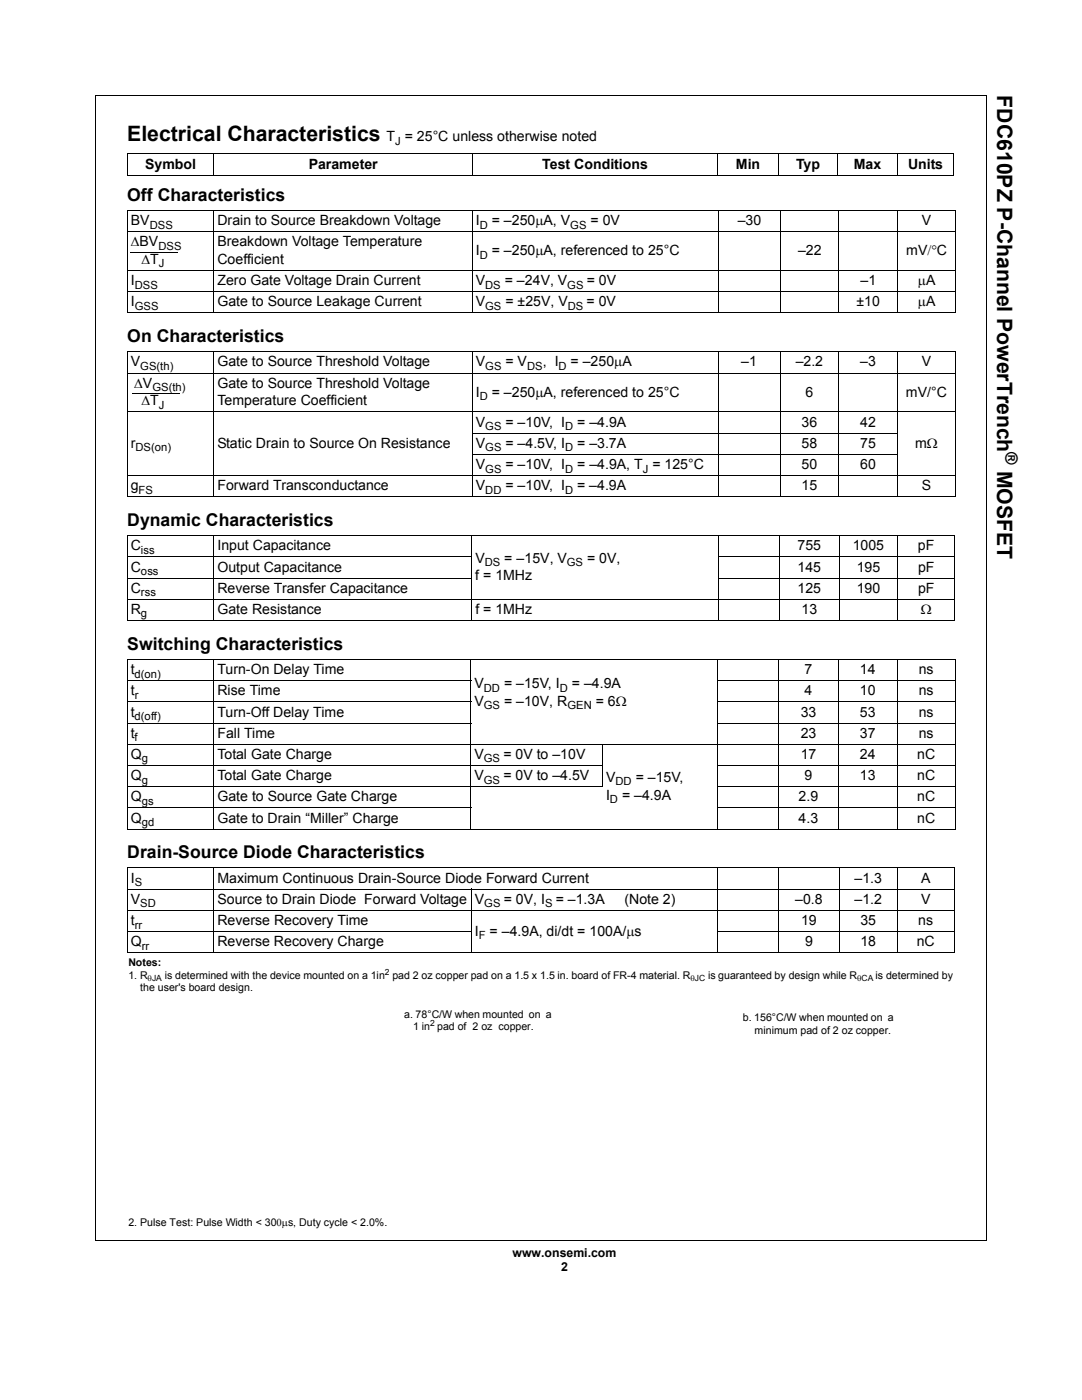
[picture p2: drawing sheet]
<svg xmlns="http://www.w3.org/2000/svg" width="216mm" height="279mm" viewBox="0 0 216 279" stroke-linecap="round" stroke-linejoin="round" font-family="sans-serif">
<defs><g id="words">
<g font-size="4.2">
<text x="199" y="19.1" transform="rotate(90 199 19.1)">FDC610PZ P-Channel PowerTrench</text>
<text x="25.4" y="28.2">Electrical Characteristics</text>
<text x="199" y="94" transform="rotate(90 199 94)">MOSFET</text>
</g>
<g font-size="3.5">
<text x="25.4" y="40.1">Off Characteristics</text>
<text x="25.4" y="68.3">On Characteristics</text>
<text x="25.4" y="105">Dynamic Characteristics</text>
<text x="25.4" y="129.7">Switching Characteristics</text>
<text x="25.4" y="171.3">Drain-Source Diode Characteristics</text>
</g>
<text font-size="3.4" x="200.7" y="90.3" transform="rotate(90 200.7 90.3)">®</text>
<g font-size="2.8">
<text x="77.1" y="28.2">T = 25°C unless otherwise noted</text>
<text x="29" y="33.8">Symbol</text>
<text x="61.6" y="33.8">Parameter</text>
<text x="108.2" y="33.8">Test Conditions</text>
<text x="146.9" y="33.8">Min</text>
<text x="158.8" y="33.8">Typ</text>
<text x="170.4" y="33.8">Max</text>
<text x="181.2" y="33.8">Units</text>
<text x="26.1" y="44.9">BV</text>
<text x="43.4" y="44.9">Drain to Source Breakdown Voltage</text>
<text x="94.9" y="44.9">I</text>
<text x="98.1" y="44.9">= –250µA, V</text>
<text x="117.9" y="44.9">= 0V</text>
<text x="147.2" y="44.9">–30</text>
<text x="184" y="44.9">V</text>
<text x="26.1" y="49.1">∆BV</text>
<text x="28.2" y="52.7">∆T</text>
<text x="43.4" y="49.1">Breakdown Voltage Temperature</text>
<text x="43.4" y="52.7">Coefficient</text>
<text x="94.9" y="50.9">I</text>
<text x="98.1" y="50.9">= –250µA, referenced to 25°C</text>
<text x="159.3" y="50.9">–22</text>
<text x="180.8" y="50.9">mV/°C</text>
<text x="26.1" y="56.9">I</text>
<text x="43.4" y="56.9">Zero Gate Voltage Drain Current</text>
<text x="94.9" y="56.9">V</text>
<text x="100.8" y="56.9">= –24V, V</text>
<text x="117.1" y="56.9">= 0V</text>
<text x="171.7" y="56.9">–1</text>
<text x="183.2" y="56.9">µA</text>
<text x="26.1" y="61.2">I</text>
<text x="43.4" y="61.2">Gate to Source Leakage Current</text>
<text x="94.9" y="61.2">V</text>
<text x="100.8" y="61.2">= ±25V, V</text>
<text x="117.1" y="61.2">= 0V</text>
<text x="170.9" y="61.2">±10</text>
<text x="183.2" y="61.2">µA</text>
<text x="26.1" y="73.1">V</text>
<text x="26.8" y="77.4">∆V</text>
<text x="43.4" y="73.1">Gate to Source Threshold Voltage</text>
<text x="43.4" y="77.4">Gate to Source Threshold Voltage</text>
<text x="94.9" y="73.1">V</text>
<text x="100.9" y="73.1">= V</text>
<text x="108.3" y="73.1">, I</text>
<text x="113.9" y="73.1">= –250µA</text>
<text x="147.9" y="73.1">–1</text>
<text x="158.8" y="73.1">–2.2</text>
<text x="171.6" y="73.1">–3</text>
<text x="183.9" y="73.1">V</text>
<text x="28.2" y="80.9">∆T</text>
<text x="43.4" y="80.9">Temperature Coefficient</text>
<text x="94.9" y="79.1">I</text>
<text x="98.1" y="79.1">= –250µA, referenced to 25°C</text>
<text x="160.7" y="79.1">6</text>
<text x="180.8" y="79.1">mV/°C</text>
<text x="26.1" y="89.4">r</text>
<text x="43.4" y="89.4">Static Drain to Source On Resistance</text>
<text x="94.9" y="85.1">V</text>
<text x="94.9" y="89.4">V</text>
<text x="100.9" y="85.1">= –10V, I</text>
<text x="100.9" y="89.4">= –4.5V, I</text>
<text x="115.2" y="85.1">= –4.9A</text>
<text x="115.2" y="89.4">= –3.7A</text>
<text x="160" y="85.1">36</text>
<text x="160" y="89.4">58</text>
<text x="171.6" y="85.1">42</text>
<text x="171.6" y="89.4">75</text>
<text x="182.6" y="89.4">mΩ</text>
<text x="94.9" y="93.6">V</text>
<text x="100.9" y="93.6">= –10V, I</text>
<text x="115.2" y="93.6">= –4.9A, T = 125°C</text>
<text x="160" y="93.6">50</text>
<text x="171.6" y="93.6">60</text>
<text x="26.1" y="97.8">g</text>
<text x="43.4" y="97.8">Forward Transconductance</text>
<text x="94.9" y="97.8">V</text>
<text x="100.9" y="97.8">= –10V, I</text>
<text x="115.2" y="97.8">= –4.9A</text>
<text x="160" y="97.8">15</text>
<text x="183.9" y="97.8">S</text>
<text x="26.1" y="109.8">C</text>
<text x="43.4" y="109.8">Input Capacitance</text>
<text x="94.8" y="112.3">V</text>
<text x="100.6" y="112.3">= –15V, V</text>
<text x="117.2" y="112.3">= 0V,</text>
<text x="159.2" y="109.8">755</text>
<text x="170.2" y="109.8">1005</text>
<text x="183.2" y="109.8">pF</text>
<text x="26.1" y="114.1">C</text>
<text x="26.1" y="118.3">C</text>
<text x="43.4" y="114.1">Output Capacitance</text>
<text x="43.4" y="118.3">Reverse Transfer Capacitance</text>
<text x="94.8" y="115.8">f = 1MHz</text>
<text x="159.2" y="114.1">145</text>
<text x="159.2" y="118.3">125</text>
<text x="170.9" y="114.1">195</text>
<text x="170.9" y="118.3">190</text>
<text x="183.2" y="114.1">pF</text>
<text x="183.2" y="118.3">pF</text>
<text x="26.1" y="122.5">R</text>
<text x="43.4" y="122.5">Gate Resistance</text>
<text x="94.8" y="122.5">f = 1MHz</text>
<text x="159.9" y="122.5">13</text>
<text x="183.7" y="122.5">Ω</text>
<text x="26.1" y="134.5">t</text>
<text x="43.4" y="134.5">Turn-On Delay Time</text>
<text x="94.7" y="137.4">V</text>
<text x="100.6" y="137.4">= –15V, I</text>
<text x="114.1" y="137.4">= –4.9A</text>
<text x="160.5" y="134.5">7</text>
<text x="171.6" y="134.5">14</text>
<text x="183.3" y="134.5">ns</text>
<text x="26.1" y="138.8">t</text>
<text x="26.1" y="143">t</text>
<text x="43.4" y="138.8">Rise Time</text>
<text x="43.4" y="143">Turn-Off Delay Time</text>
<text x="94.7" y="140.9">V</text>
<text x="100.6" y="140.9">= –10V, R</text>
<text x="118.9" y="140.9">= 6Ω</text>
<text x="159.8" y="143">33</text>
<text x="160.5" y="138.8">4</text>
<text x="171.6" y="143">53</text>
<text x="171.6" y="138.8">10</text>
<text x="183.3" y="143">ns</text>
<text x="183.3" y="138.8">ns</text>
<text x="26.1" y="147.2">t</text>
<text x="43.4" y="147.2">Fall Time</text>
<text x="159.8" y="147.2">23</text>
<text x="171.6" y="147.2">37</text>
<text x="183.3" y="147.2">ns</text>
<text x="26.1" y="151.5">Q</text>
<text x="26.1" y="155.7">Q</text>
<text x="43.4" y="151.5">Total Gate Charge</text>
<text x="43.4" y="155.7">Total Gate Charge</text>
<text x="94.7" y="151.5">V</text>
<text x="94.7" y="155.7">V</text>
<text x="100.4" y="151.5">= 0V to –10V</text>
<text x="100.4" y="155.7">= 0V to –4.5V</text>
<text x="159.8" y="151.5">17</text>
<text x="160.5" y="155.7">9</text>
<text x="171.6" y="155.7">13</text>
<text x="171.6" y="151.5">24</text>
<text x="183" y="155.7">nC</text>
<text x="183" y="151.5">nC</text>
<text x="26.1" y="159.9">Q</text>
<text x="43.4" y="159.9">Gate to Source Gate Charge</text>
<text x="120.9" y="156">V</text>
<text x="120.9" y="159.6">I</text>
<text x="124.1" y="159.6">= –4.9A</text>
<text x="126.9" y="156">= –15V,</text>
<text x="159.4" y="159.9">2.9</text>
<text x="183" y="159.9">nC</text>
<text x="26.1" y="164.2">Q</text>
<text x="43.4" y="164.2">Gate to Drain “Miller” Charge</text>
<text x="159.4" y="164.2">4.3</text>
<text x="183" y="164.2">nC</text>
<text x="26.1" y="176.1">I</text>
<text x="43.4" y="176.1">Maximum Continuous Drain-Source Diode Forward Current</text>
<text x="170.5" y="176.1">–1.3</text>
<text x="183.8" y="176.1">A</text>
<text x="26.1" y="184.6">t</text>
<text x="26.1" y="180.4">V</text>
<text x="43.4" y="180.4">Source to Drain Diode Forward Voltage</text>
<text x="43.4" y="184.6">Reverse Recovery Time</text>
<text x="94.7" y="180.4">V</text>
<text x="100.5" y="180.4">= 0V, I</text>
<text x="110.9" y="180.4">= –1.3A</text>
<text x="124.6" y="180.4">(Note 2)</text>
<text x="158.7" y="180.4">–0.8</text>
<text x="159.9" y="184.6">19</text>
<text x="170.5" y="180.4">–1.2</text>
<text x="171.7" y="184.6">35</text>
<text x="183.2" y="184.6">ns</text>
<text x="183.8" y="180.4">V</text>
<text x="26.1" y="188.8">Q</text>
<text x="43.4" y="188.8">Reverse Recovery Charge</text>
<text x="94.7" y="186.7">I</text>
<text x="97.7" y="186.7">= –4.9A, di/dt = 100A/µs</text>
<text x="160.6" y="188.8">9</text>
<text x="171.7" y="188.8">18</text>
<text x="182.9" y="188.8">nC</text>
</g>
<g font-size="2.5">
<text x="102.3" y="250.8">www.onsemi.com</text>
<text x="111.9" y="253.7">2</text>
</g>
<g font-size="2.2">
<text x="78.9" y="28.9">J</text>
<text x="29.9" y="45.6">DSS</text>
<text x="95.7" y="45.6">D</text>
<text x="113.8" y="45.6">GS</text>
<text x="31.6" y="49.8">DSS</text>
<text x="31.7" y="53.4">J</text>
<text x="95.7" y="51.6">D</text>
<text x="26.9" y="57.6">DSS</text>
<text x="96.8" y="57.6">DS</text>
<text x="113.2" y="57.6">GS</text>
<text x="26.9" y="61.8">GSS</text>
<text x="96.8" y="61.8">GS</text>
<text x="113.3" y="61.8">DS</text>
<text x="28" y="73.9">GS(th)</text>
<text x="96.8" y="73.9">GS</text>
<text x="105.2" y="73.9">DS</text>
<text x="111.4" y="73.9">D</text>
<text x="30.4" y="78.1">GS(th)</text>
<text x="31.7" y="81.6">J</text>
<text x="95.7" y="79.8">D</text>
<text x="96.8" y="85.8">GS</text>
<text x="112.8" y="85.8">D</text>
<text x="27.1" y="90.1">DS(on)</text>
<text x="96.8" y="90.1">GS</text>
<text x="96.8" y="94.3">GS</text>
<text x="112.8" y="90.1">D</text>
<text x="112.8" y="94.3">D</text>
<text x="128.2" y="94.3">J</text>
<text x="27.7" y="98.5">FS</text>
<text x="96.8" y="98.5">DD</text>
<text x="112.8" y="98.5">D</text>
<text x="28.1" y="110.5">iss</text>
<text x="96.7" y="113">DS</text>
<text x="113.1" y="113">GS</text>
<text x="28.1" y="114.8">oss</text>
<text x="28.1" y="119">rss</text>
<text x="28.1" y="123.2">g</text>
<text x="26.9" y="135.2">d(on)</text>
<text x="26.9" y="143.7">d(off)</text>
<text x="26.9" y="139.5">r</text>
<text x="96.5" y="138">DD</text>
<text x="96.5" y="141.6">GS</text>
<text x="111.7" y="138">D</text>
<text x="113.2" y="141.6">GEN</text>
<text x="26.9" y="147.9">f</text>
<text x="28.3" y="152.2">g</text>
<text x="96.5" y="152.2">GS</text>
<text x="28.3" y="156.4">g</text>
<text x="28.3" y="160.6">gs</text>
<text x="96.5" y="156.4">GS</text>
<text x="121.7" y="160.3">D</text>
<text x="122.8" y="156.8">DD</text>
<text x="28.3" y="164.9">gd</text>
<text x="26.9" y="176.9">S</text>
<text x="26.9" y="185.3">rr</text>
<text x="28" y="181.1">SD</text>
<text x="96.6" y="181.1">GS</text>
<text x="108.8" y="181.1">S</text>
<text x="28.3" y="189.6">rr</text>
<text x="95.5" y="187.5">F</text>
</g>
<g font-size="2.1">
<text x="25.6" y="192.9">Notes:</text>
<text x="25.6" y="195.3">1. R</text>
<text x="28" y="197.8">the user's board design.</text>
<text x="32.9" y="195.3">is determined with the device mounted on a 1in</text>
<text x="78.3" y="195.3">pad 2 oz copper pad on a 1.5 x 1.5 in. board of FR-4 material. R</text>
<text x="141.3" y="195.3">is guaranteed by design while R</text>
<text x="174.7" y="195.3">is determined by</text>
<text x="80.6" y="203.2">a. 78°C/W when mounted on a</text>
<text x="148.2" y="203.8">b. 156°C/W when mounted on a</text>
<text x="82.4" y="205.6">1 in pad of 2 oz copper.</text>
<text x="150.6" y="206.3">minimum pad of 2 oz copper.</text>
<text x="25.6" y="244.7">2. Pulse Test: Pulse Width &lt; 300µs, Duty cycle &lt; 2.0%.</text>
</g>
<g font-size="1.7">
<text x="29.5" y="195.9">θJA</text>
<text x="76.8" y="194.5">2</text>
<text x="137.8" y="195.9">θJC</text>
<text x="171" y="195.9">θCA</text>
<text x="85.8" y="204.8">2</text>
</g>
</g></defs>
<g fill="none" stroke="#000" stroke-width=".2">
<path d="M19 19v228.6M19 19.1h177.9M196.8 19.1v228.6M25.4 30.7h164.9M25.4 34.9h164.9M25.4 30.7v4.2M42.7 30.6v4.4M94.3 30.6v4.4M143.2 30.6v4.4M155.3 30.6v4.4M167.2 30.6v4.4M179.1 30.6v4.4"/>
<path d="M190.3 30.7v4.2M25.4 42h165.4M25.4 46.2h165.4M25.4 54h165.4M25.4 58.2h165.4M25.4 42v20.4M26.1 50.4h9.3M42.7 41.9v20.6M94.2 41.9v20.6M143.3 41.9v20.6M155.8 41.9v20.6M167.4 41.9v20.6"/>
<path d="M179.1 41.9v20.6M190.7 42v20.4M25.4 62.4h165.4M25.4 70.2h165.3M25.4 74.4h165.3M25.4 70.3v28.8M26.5 78.5h9.4M42.7 70.1v29.1M94.2 70.1v29.1M143.3 70.1v29.1M155.7 70.1v29.1M167.4 70.1v29.1"/>
<path d="M179.1 70.1v29.1M190.7 70.3v28.8M25.4 82.2h165.3M25.4 94.9h165.3M25.4 99.1h165.3M94.2 86.4h84.9M94.2 90.7h84.9M25.4 106.9h165.1M25.4 111.1h68.8M25.4 115.4h68.8M25.4 119.6h165.1M25.4 106.9v16.9"/>
<path d="M42.7 106.8v17.1M94.1 106.8v17.1M143.3 111.1h47.2M143.3 115.4h47.2M143.3 106.8v17.1M155.6 106.8v17.1M167.4 106.8v17.1M179.1 106.8v17.1M190.5 106.9v16.9M25.4 123.8h165.1M25.4 131.6h165.2M25.4 135.8h68.6"/>
<path d="M25.4 131.6v33.8M42.7 131.6v33.9M94 131.6v33.9M143.1 135.8h47.5M143.2 131.6v33.9M155.4 131.6v33.9M167.2 131.6v33.9M179.1 131.6v33.9M190.6 131.6v33.8M25.4 140.1h68.6M25.4 144.3h68.6M25.4 148.5h165.2"/>
<path d="M25.4 152.8h94.9M25.4 157h94.9M120.2 148.5v8.5M143.1 140.1h47.5M143.1 144.3h47.5M143.1 152.8h47.5M143.1 157h47.5M25.4 161.2h68.6M25.4 165.5h165.2M25.4 173.2h165M25.4 177.4h165M25.4 173.2v16.9"/>
<path d="M42.7 173.2v17M94 177.4v12.8M143.1 161.2h47.5M143.1 173.2v17M155.4 173.2v17M167.4 173.2v17M179.1 173.2v17M190.4 173.2v16.9M25.4 181.7h165M25.4 185.9h68.7M25.4 190.1h165M143.1 185.9h47.3"/>
<path d="M19 247.6h177.8"/>
</g>
<path d="M26.1 50.3v.1zM26.4 78.4l.1 .2z" fill="#000"/>
<g fill="#fff">
<path d="M38.2 200.8h36.8v37.7h-36.8z"/>
<path d="M124.5 201.6h18.7v25.6h-18.7z"/>
</g>
<use href="#words"/>
</svg>
